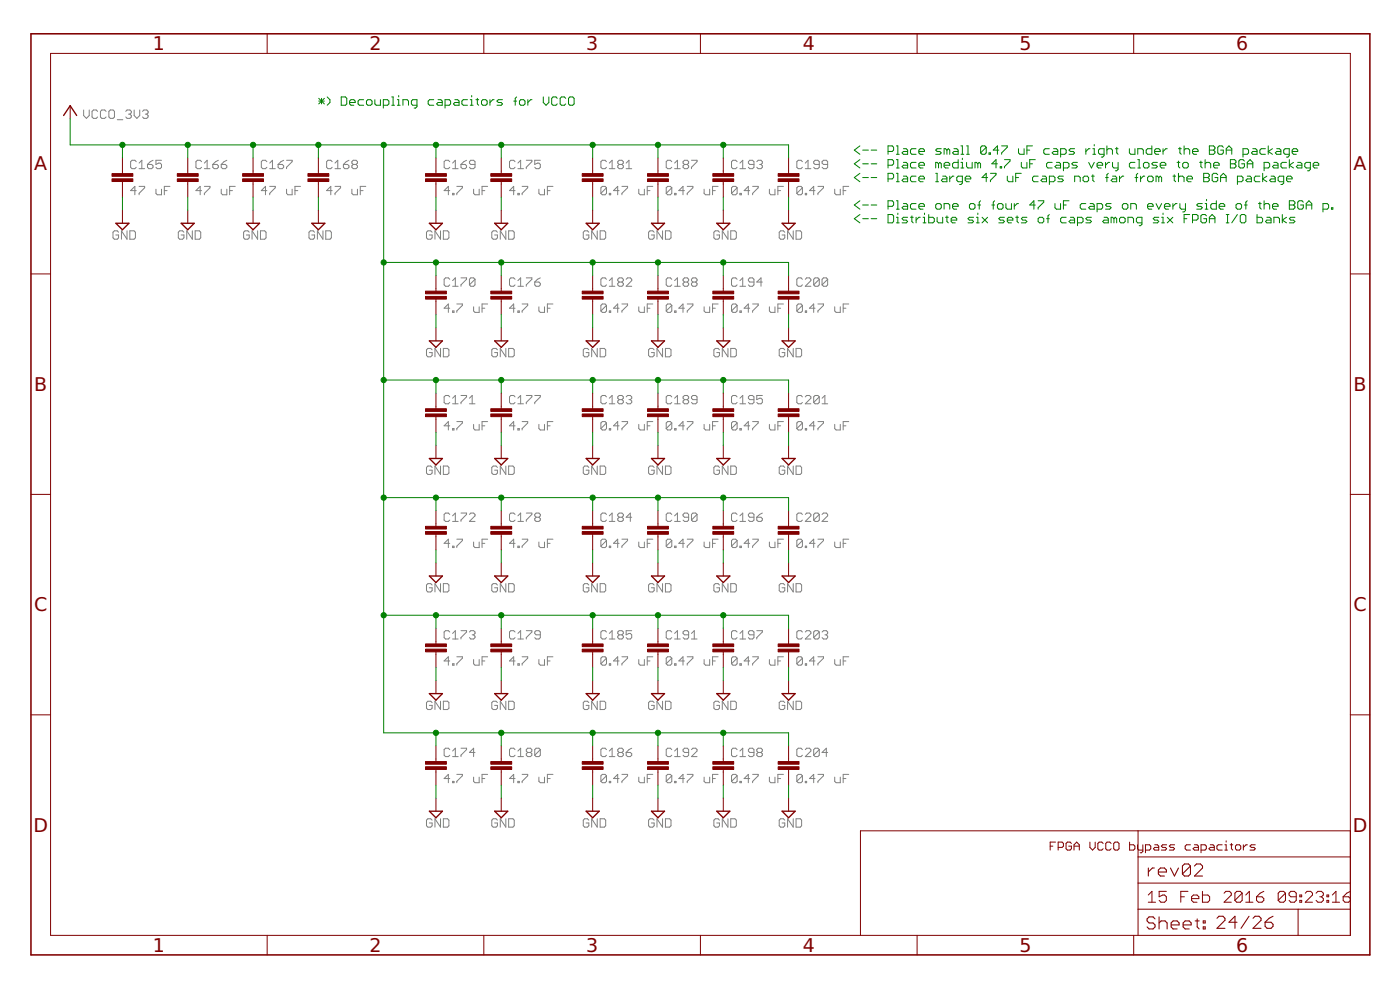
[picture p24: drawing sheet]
<svg xmlns="http://www.w3.org/2000/svg" width="420mm" height="297mm" viewBox="0 0 420 297" stroke-linecap="round" stroke-linejoin="round" font-family="sans-serif">
<defs><g id="words">
<g font-size="5.7" fill="#800000">
<text x="45.9" y="15.1">1</text>
<text x="110.9" y="15.1">2</text>
<text x="175.9" y="15.1">3</text>
<text x="240.9" y="15.1">4</text>
<text x="305.9" y="15.1">5</text>
<text x="370.9" y="15.1">6</text>
<text x="10.3" y="51.1">A</text>
<text x="406.2" y="51.1">A</text>
<text x="10.3" y="117.3">B</text>
<text x="406.2" y="117.3">B</text>
<text x="10.2" y="183.4">C</text>
<text x="406.2" y="183.4">C</text>
<text x="10.1" y="249.6">D</text>
<text x="406" y="249.6">D</text>
<text x="45.9" y="285.6">1</text>
<text x="110.9" y="285.6">2</text>
<text x="175.9" y="285.6">3</text>
<text x="240.9" y="285.6">4</text>
<text x="305.9" y="285.6">5</text>
<text x="370.9" y="285.6">6</text>
</g>
</g></defs>
<g fill="none" stroke="#808080" stroke-width=".3">
<path d="M25.1 33v1.7l.8 .8 .9-.8v-1.7M29.3 33.4l-.4-.4h-.9l-.4 .4v1.7l.4 .4h.9l.4-.4M31.8 33.4l-.4-.4h-.8l-.5 .4v1.7l.5 .4h.8l.4-.4M32.7 33.4l.4-.4h.8l.5 .4v1.7l-.5 .4h-.8l-.4-.4zM35.2 35.9h1.7M37.7 33.4l.4-.4h.9l.4 .4v.4l-.4 .4M38.6 34.2h.4M39 34.2l.4 .5v.4l-.4 .4h-.9l-.4-.4M40.3 33v1.7l.8 .8 .8-.8v-1.7M42.8 33.4l.4-.4h.8l.4 .4v.4l-.4 .4M43.6 34.2h.4M44 34.2l.4 .5v.4l-.4 .4h-.8l-.4-.4"/>
<path d="M40.9 57.2h-1.7l1.3-1.3v2.5M40.9 48.5l-.4-.4h-.9l-.4 .4v1.7l.4 .4h.9l.4-.4M41.7 55.9h1.7v.4l-1.7 1.7v.4M41.7 50.6h1.7M41.7 48.9l.9-.8v2.5M44.3 49.3h1.2l.4 .5v.4l-.4 .4h-.8l-.4-.4zM45.9 48.1l-.8 .4-.8 .8M46.8 56.8v1.2l.4 .4h1.3v-1.6M48.5 48.1h-1.7v1.2l1.2-.4 .5 .4v.9l-.5 .4h-.8l-.4-.4M49.3 57.2h.8M51 55.9h-1.7v2.5M60.5 57.2h-1.7l1.3-1.3v2.5"/>
<path d="M60.5 48.5l-.4-.4h-.9l-.4 .4v1.7l.4 .4h.9l.4-.4M61.3 55.9h1.7v.4l-1.7 1.7v.4M61.3 50.6h1.7M61.3 48.9l.9-.8v2.5M63.9 49.3h1.2l.4 .5v.4l-.4 .4h-.8l-.4-.4zM65.5 48.1l-.8 .4-.8 .8M66.4 56.8v1.2l.4 .4h1.3v-1.6M66.4 49.3h1.2l.5 .5v.4l-.5 .4h-.8l-.4-.4zM68.1 48.1l-.9 .4-.8 .8M68.9 57.2h.9M70.6 55.9h-1.7v2.5M80.1 57.2h-1.7l1.3-1.3v2.5"/>
<path d="M80.1 48.5l-.4-.4h-.9l-.4 .4v1.7l.4 .4h.9l.4-.4M80.9 55.9h1.7v.4l-1.7 1.7v.4M80.9 50.6h1.7M80.9 48.9l.9-.8v2.5M83.5 49.3h1.2l.4 .5v.4l-.4 .4h-.8l-.4-.4zM85.1 48.1l-.8 .4-.8 .8M86 56.8v1.2l.4 .4h1.3v-1.6M86 48.1h1.7v.4l-1.7 1.7v.4M88.5 57.2h.9M90.2 55.9h-1.7v2.5M99.7 57.2h-1.7l1.3-1.3v2.5M99.7 48.5l-.4-.4h-.9l-.4 .4v1.7l.4 .4h.9l.4-.4"/>
<path d="M100.5 55.9h1.7v.4l-1.7 1.7v.4M100.5 50.6h1.7M100.5 48.9l.9-.8v2.5M103.1 49.3h1.2l.4 .5v.4l-.4 .4h-.8l-.4-.4zM104.7 48.1l-.8 .4-.8 .8M105.6 56.8v1.2l.4 .4h1.3v-1.6M106 49.3l-.4-.4v-.4l.4-.4h.8l.5 .4v.4l-.5 .4M106 49.3l-.4 .5v.4l.4 .4h.8l.5-.4v-.4l-.5-.5M106 49.3h.8M108.1 57.2h.9M109.8 55.9h-1.7v2.5M135 57.2h-1.7l1.3-1.3v2.5"/>
<path d="M135 48.5l-.4-.4h-.9l-.4 .4v1.7l.4 .4h.9l.4-.4M135.8 58h.4v.4h-.4zM135.8 50.6h1.7M135.8 48.9l.9-.8v2.5M137.1 55.9h1.7v.4l-1.7 1.7v.4M138.3 49.3h1.3l.4 .5v.4l-.4 .4h-.8l-.5-.4zM140 48.1l-.8 .4-.9 .8M142.1 56.8v1.2l.5 .4h1.2v-1.6M142.6 49.3h-1.3l-.4-.4v-.4l.4-.4h.8l.5 .4v1.7l-.5 .4h-.8l-.4-.4M144.7 57.2h.8M146.3 55.9h-1.6v2.5M154.6 57.2h-1.7l1.3-1.3v2.5"/>
<path d="M154.6 48.5l-.4-.4h-.9l-.4 .4v1.7l.4 .4h.9l.4-.4M155.4 58h.5v.4h-.5zM155.4 50.6h1.7M155.4 48.9l.9-.8v2.5M156.7 55.9h1.7v.4l-1.7 1.7v.4M157.9 48.1h1.7v.4l-1.7 1.7v.4M161.7 56.8v1.2l.5 .4h1.2v-1.6M162.2 48.1h-1.7v1.2l.8-.4h.4l.5 .4v.9l-.5 .4h-.8l-.4-.4M164.3 57.2h.8M165.9 55.9h-1.6v2.5M182 48.5l-.4-.4h-.8l-.5 .4v1.7l.5 .4h.8l.4-.4M182 56.3l-.4-.4h-.8l-.5 .4v1.7"/>
<path d="M182 56.3v1.7l-.4 .4h-.8l-.5-.4M182 56.3l-1.7 1.7M182.9 58h.4v.4h-.4zM182.9 50.6h1.6M182.9 48.9l.8-.8v2.5M185.8 57.2h-1.7l1.3-1.3v2.5M185.8 49.3l-.4-.4v-.4l.4-.4h.8l.5 .4v.4l-.5 .4M185.8 49.3l-.4 .5v.4l.4 .4h.8l.5-.4v-.4l-.5-.5M185.8 49.3h.8M186.6 55.9h1.7v.4l-1.7 1.7v.4M187.9 50.6h1.7M187.9 48.9l.9-.8v2.5"/>
<path d="M191.7 56.8v1.2l.4 .4h1.3v-1.6M194.2 57.2h.9M195.9 55.9h-1.7v2.5M201.6 56.3l-.4-.4h-.8l-.5 .4v1.7M201.6 56.3v1.7l-.4 .4h-.8l-.5-.4M201.6 48.5l-.4-.4h-.8l-.5 .4v1.7l.5 .4h.8l.4-.4M201.6 56.3l-1.7 1.7M202.5 58h.4v.4h-.4zM202.5 50.6h1.7M202.5 48.9l.8-.8v2.5M205.4 57.2h-1.7l1.3-1.3v2.5M205.4 49.3l-.4-.4v-.4l.4-.4h.8l.5 .4v.4l-.5 .4"/>
<path d="M205.4 49.3l-.4 .5v.4l.4 .4h.8l.5-.4v-.4l-.5-.5M205.4 49.3h.8M206.2 55.9h1.7v.4l-1.7 1.7v.4M207.5 48.1h1.7v.4l-1.7 1.7v.4M211.3 56.8v1.2l.4 .4h1.3v-1.6M213.8 57.2h.9M215.5 55.9h-1.7v2.5M221.2 56.3l-.4-.4h-.8l-.5 .4v1.7M221.2 56.3v1.7l-.4 .4h-.8l-.5-.4M221.2 48.5l-.4-.4h-.8l-.5 .4v1.7l.5 .4h.8l.4-.4M221.2 56.3l-1.7 1.7M222.1 58h.4v.4h-.4z"/>
<path d="M222.1 50.6h1.7M222.1 48.9l.8-.8v2.5M225 57.2h-1.7l1.3-1.3v2.5M225.9 55.9h1.6v.4l-1.6 1.7v.4M226.3 49.3h-1.3l-.4-.4v-.4l.4-.4h.8l.5 .4v1.7l-.5 .4h-.8l-.4-.4M227.1 48.5l.4-.4h.9l.4 .4v.4l-.4 .4M228 49.3h.4M228.4 49.3l.4 .5v.4l-.4 .4h-.9l-.4-.4M230.9 56.8v1.2l.4 .4h1.3v-1.6M233.4 57.2h.9M235.1 55.9h-1.7v2.5M240.8 56.3l-.4-.4h-.8l-.5 .4v1.7"/>
<path d="M240.8 56.3v1.7l-.4 .4h-.8l-.5-.4M240.8 48.5l-.4-.4h-.8l-.5 .4v1.7l.5 .4h.8l.4-.4M240.8 56.3l-1.7 1.7M241.7 58h.4v.4h-.4zM241.7 50.6h1.7M241.7 48.9l.8-.8v2.5M244.6 57.2h-1.7l1.3-1.3v2.5M245.5 55.9h1.6v.4l-1.6 1.7v.4M245.9 49.3h-1.3l-.4-.4v-.4l.4-.4h.8l.5 .4v1.7l-.5 .4h-.8l-.4-.4M248.4 49.3h-1.3l-.4-.4v-.4l.4-.4h.9l.4 .4v1.7l-.4 .4h-.9l-.4-.4M250.5 56.8v1.2l.4 .4h1.3v-1.6M253 57.2h.9"/>
<path d="M254.7 55.9h-1.7v2.5M35.6 69.7l-.4-.4h-.9l-.4 .4v1.7l.4 .4h.9l.4-.4v-.9h-.8M38.1 69.3v2.5l-1.7-2.5v2.5M39 69.3h1.2l.4 .4v1.7l-.4 .4h-1.2zM55.2 69.7l-.4-.4h-.9l-.4 .4v1.7l.4 .4h.9l.4-.4v-.9h-.8M57.7 69.3v2.5l-1.7-2.5v2.5M58.6 69.3h1.2l.4 .4v1.7l-.4 .4h-1.2zM74.8 69.7l-.4-.4h-.9l-.4 .4v1.7l.4 .4h.9l.4-.4v-.9h-.8M77.3 69.3v2.5l-1.7-2.5v2.5M78.2 69.3h1.2l.4 .4v1.7l-.4 .4h-1.2zM94.4 69.7l-.4-.4h-.9l-.4 .4v1.7l.4 .4h.9l.4-.4v-.9h-.8M96.9 69.3v2.5l-1.7-2.5v2.5"/>
<path d="M97.8 69.3h1.2l.4 .4v1.7l-.4 .4h-1.2zM129.7 69.7l-.4-.4h-.9l-.4 .4v1.7l.4 .4h.9l.4-.4v-.9h-.9M132.2 69.3v2.5l-1.7-2.5v2.5M133.1 69.3h1.2l.4 .4v1.7l-.4 .4h-1.2zM149.3 69.7l-.4-.4h-.9l-.4 .4v1.7l.4 .4h.9l.4-.4v-.9h-.9M151.8 69.3v2.5l-1.7-2.5v2.5M152.7 69.3h1.2l.4 .4v1.7l-.4 .4h-1.2zM176.7 69.7l-.4-.4h-.8l-.5 .4v1.7l.5 .4h.8l.4-.4v-.9h-.8M179.2 69.3v2.5l-1.6-2.5v2.5M180.1 69.3h1.3l.4 .4v1.7l-.4 .4h-1.3zM196.3 69.7l-.4-.4h-.8l-.5 .4v1.7l.5 .4h.8l.4-.4v-.9h-.8M198.8 69.3v2.5l-1.6-2.5v2.5"/>
<path d="M199.7 69.3h1.3l.4 .4v1.7l-.4 .4h-1.3zM215.9 69.7l-.4-.4h-.8l-.5 .4v1.7l.5 .4h.8l.4-.4v-.9h-.8M218.5 69.3v2.5l-1.7-2.5v2.5M219.3 69.3h1.3l.4 .4v1.7l-.4 .4h-1.3zM235.5 69.7l-.4-.4h-.8l-.5 .4v1.7l.5 .4h.8l.4-.4v-.9h-.8M238.1 69.3v2.5l-1.7-2.5v2.5M238.9 69.3h1.3l.4 .4v1.7l-.4 .4h-1.3zM135 92.5h-1.7l1.3-1.3v2.5M135 83.8l-.4-.4h-.9l-.4 .4v1.7l.4 .4h.9l.4-.4M135.8 93.3h.4v.4h-.4zM135.8 85.9h1.7M135.8 84.2l.9-.8v2.5"/>
<path d="M137.1 91.2h1.7v.4l-1.7 1.7v.4M138.3 83.4h1.7v.4l-1.7 1.7v.4M142.1 92.1v1.2l.5 .4h1.2v-1.6M142.6 83.8l-.5-.4h-.8l-.4 .4v1.7M142.6 83.8v1.7l-.5 .4h-.8l-.4-.4M142.6 83.8l-1.7 1.7M144.7 92.5h.8M146.3 91.2h-1.6v2.5M154.6 83.8l-.4-.4h-.9l-.4 .4v1.7l.4 .4h.9l.4-.4M154.6 92.5h-1.7l1.3-1.3v2.5M155.4 93.3h.5v.4h-.5zM155.4 85.9h1.7"/>
<path d="M155.4 84.2l.9-.8v2.5M156.7 91.2h1.7v.4l-1.7 1.7v.4M157.9 83.4h1.7v.4l-1.7 1.7v.4M160.5 84.6h1.2l.5 .4v.5l-.5 .4h-.8l-.4-.4zM161.7 92.1v1.2l.5 .4h1.2v-1.6M162.2 83.4l-.9 .4-.8 .8M164.3 92.5h.8M165.9 91.2h-1.6v2.5M182 83.8l-.4-.4h-.8l-.5 .4v1.7l.5 .4h.8l.4-.4M182 91.6l-.4-.4h-.8l-.5 .4v1.7M182 91.6v1.7l-.4 .4h-.8l-.5-.4M182 91.6l-1.7 1.7"/>
<path d="M182.9 93.3h.4v.4h-.4zM182.9 84.2l.8-.8v2.5M182.9 85.9h1.6M185.8 92.5h-1.7l1.3-1.3v2.5M185.8 84.6l-.4-.4v-.4l.4-.4h.8l.5 .4v.4l-.5 .4M185.8 84.6l-.4 .4v.5l.4 .4h.8l.5-.4v-.5l-.5-.4M185.8 84.6h.8M186.6 91.2h1.7v.4l-1.7 1.7v.4M187.9 83.8l.4-.4h.9l.4 .4v.4l-1.7 1.7h1.7M191.7 92.1v1.2l.4 .4h1.3v-1.6M194.2 92.5h.9M195.9 91.2h-1.7v2.5"/>
<path d="M201.6 83.8l-.4-.4h-.8l-.5 .4v1.7l.5 .4h.8l.4-.4M201.6 91.6l-.4-.4h-.8l-.5 .4v1.7M201.6 91.6v1.7l-.4 .4h-.8l-.5-.4M201.6 91.6l-1.7 1.7M202.5 93.3h.4v.4h-.4zM202.5 84.2l.8-.8v2.5M202.5 85.9h1.7M205.4 92.5h-1.7l1.3-1.3v2.5M205.4 84.6l-.4-.4v-.4l.4-.4h.8l.5 .4v.4l-.5 .4M205.4 84.6l-.4 .4v.5l.4 .4h.8l.5-.4v-.5l-.5-.4M205.4 84.6h.8M206.2 91.2h1.7v.4l-1.7 1.7v.4"/>
<path d="M207.9 84.6l-.4-.4v-.4l.4-.4h.9l.4 .4v.4l-.4 .4M207.9 84.6l-.4 .4v.5l.4 .4h.9l.4-.4v-.5l-.4-.4M207.9 84.6h.9M211.3 92.1v1.2l.4 .4h1.3v-1.6M213.8 92.5h.9M215.5 91.2h-1.7v2.5M221.2 83.8l-.4-.4h-.8l-.5 .4v1.7l.5 .4h.8l.4-.4M221.2 91.6l-.4-.4h-.8l-.5 .4v1.7M221.2 91.6v1.7l-.4 .4h-.8l-.5-.4M221.2 91.6l-1.7 1.7M222.1 93.3h.4v.4h-.4zM222.1 84.2l.8-.8v2.5"/>
<path d="M222.1 85.9h1.7M225 92.5h-1.7l1.3-1.3v2.5M225.9 91.2h1.6v.4l-1.6 1.7v.4M226.3 84.6h-1.3l-.4-.4v-.4l.4-.4h.8l.5 .4v1.7l-.5 .4h-.8l-.4-.4M228.8 84.6h-1.7l1.3-1.2v2.5M230.9 92.1v1.2l.4 .4h1.3v-1.6M233.4 92.5h.9M235.1 91.2h-1.7v2.5M240.8 83.8l-.4-.4h-.8l-.5 .4v1.7l.5 .4h.8l.4-.4M240.8 91.6l-.4-.4h-.8l-.5 .4v1.7M240.8 91.6v1.7l-.4 .4h-.8l-.5-.4M240.8 91.6l-1.7 1.7"/>
<path d="M241.7 93.3h.4v.4h-.4zM241.7 83.8l.4-.4h.8l.5 .4v.4l-1.7 1.7h1.7M244.6 92.5h-1.7l1.3-1.3v2.5M245.5 91.2h1.6v.4l-1.6 1.7v.4M245.9 83.8l-.5-.4h-.8l-.4 .4v1.7M245.9 83.8v1.7l-.5 .4h-.8l-.4-.4M245.9 83.8l-1.7 1.7M248.4 83.8v1.7l-.4 .4h-.9l-.4-.4M248.4 83.8l-.4-.4h-.9l-.4 .4v1.7M248.4 83.8l-1.7 1.7M250.5 92.1v1.2l.4 .4h1.3v-1.6M253 92.5h.9"/>
<path d="M254.7 91.2h-1.7v2.5M129.7 105l-.4-.5h-.9l-.4 .5v1.6l.4 .5h.9l.4-.5v-.8h-.9M132.2 104.5v2.6l-1.7-2.6v2.6M133.1 104.5h1.2l.4 .5v1.6l-.4 .5h-1.2zM135 119.1l-.4-.4h-.9l-.4 .4v1.7l.4 .4h.9l.4-.4M135.8 119.5l.9-.8v2.5M138.3 118.7h1.7v.4l-1.7 1.7v.4M140.9 119.5l.8-.8v2.5M149.3 105l-.4-.5h-.9l-.4 .5v1.6l.4 .5h.9l.4-.5v-.8h-.9M151.8 104.5v2.6l-1.7-2.6v2.6M152.7 104.5h1.2l.4 .5v1.6l-.4 .5h-1.2zM154.6 119.1l-.4-.4h-.9l-.4 .4v1.7l.4 .4h.9l.4-.4"/>
<path d="M155.4 119.5l.9-.8v2.5M157.9 118.7h1.7v.4l-1.7 1.7v.4M160.5 118.7h1.7v.4l-1.7 1.7v.4M176.7 105l-.4-.5h-.8l-.5 .5v1.6l.5 .5h.8l.4-.5v-.8h-.8M179.2 104.5v2.6l-1.6-2.6v2.6M180.1 104.5h1.3l.4 .5v1.6l-.4 .5h-1.3zM182 119.1l-.4-.4h-.8l-.5 .4v1.7l.5 .4h.8l.4-.4M182.9 119.5l.8-.8v2.5M185.8 119.9l-.4-.4v-.4l.4-.4h.8l.5 .4v.4l-.5 .4M185.8 119.9l-.4 .4v.5l.4 .4h.8l.5-.4v-.5l-.5-.4M185.8 119.9h.8M187.9 119.1l.4-.4h.9l.4 .4v.4l-.4 .4"/>
<path d="M188.8 119.9h.4M189.2 119.9l.4 .4v.5l-.4 .4h-.9l-.4-.4M196.3 105l-.4-.5h-.8l-.5 .5v1.6l.5 .5h.8l.4-.5v-.8h-.8M198.8 104.5v2.6l-1.6-2.6v2.6M199.7 104.5h1.3l.4 .5v1.6l-.4 .5h-1.3zM201.6 119.1l-.4-.4h-.8l-.5 .4v1.7l.5 .4h.8l.4-.4M202.5 119.5l.8-.8v2.5M205.4 119.9l-.4-.4v-.4l.4-.4h.8l.5 .4v.4l-.5 .4M205.4 119.9l-.4 .4v.5l.4 .4h.8l.5-.4v-.5l-.5-.4M205.4 119.9h.8M209.2 119.9h-1.3l-.4-.4v-.4l.4-.4h.9l.4 .4v1.7l-.4 .4h-.9l-.4-.4M215.9 105l-.4-.5h-.8l-.5 .5v1.6l.5 .5h.8l.4-.5v-.8h-.8"/>
<path d="M218.5 104.5v2.6l-1.7-2.6v2.6M219.3 104.5h1.3l.4 .5v1.6l-.4 .5h-1.3zM221.2 119.1l-.4-.4h-.8l-.5 .4v1.7l.5 .4h.8l.4-.4M222.1 119.5l.8-.8v2.5M226.3 119.9h-1.3l-.4-.4v-.4l.4-.4h.8l.5 .4v1.7l-.5 .4h-.8l-.4-.4M228.8 118.7h-1.7v1.2l.9-.4h.4l.4 .4v.9l-.4 .4h-.9l-.4-.4M235.5 105l-.4-.5h-.8l-.5 .5v1.6l.5 .5h.8l.4-.5v-.8h-.8M238.1 104.5v2.6l-1.7-2.6v2.6M238.9 104.5h1.3l.4 .5v1.6l-.4 .5h-1.3zM240.8 119.1l-.4-.4h-.8l-.5 .4v1.7l.5 .4h.8l.4-.4M241.7 119.1l.4-.4h.8l.5 .4v.4l-1.7 1.7h1.7M245.9 119.1l-.5-.4h-.8l-.4 .4v1.7"/>
<path d="M245.9 119.1v1.7l-.5 .4h-.8l-.4-.4M245.9 119.1l-1.7 1.7M246.7 119.5l.9-.8v2.5M132.2 139.8v2.5l-1.7-2.5v2.5M133.1 139.8h1.2l.4 .5v1.6l-.4 .4h-1.2zM135 127.8h-1.7l1.3-1.3v2.5M135.8 128.6h.4v.4h-.4zM135.8 121.2h1.7M137.1 126.5h1.7v.4l-1.7 1.7v.4M140.9 121.2h1.7M142.1 127.3v1.3l.5 .4h1.2v-1.7M144.7 127.8h.8"/>
<path d="M146.3 126.5h-1.6v2.5M151.8 139.8v2.5l-1.7-2.5v2.5M152.7 139.8h1.2l.4 .5v1.6l-.4 .4h-1.2zM154.6 127.8h-1.7l1.3-1.3v2.5M155.4 128.6h.5v.4h-.5zM155.4 121.2h1.7M156.7 126.5h1.7v.4l-1.7 1.7v.4M161.7 127.3v1.3l.5 .4h1.2v-1.7M164.3 127.8h.8M165.9 126.5h-1.6v2.5M179.2 139.8v2.5l-1.6-2.5v2.5M180.1 139.8h1.3l.4 .5v1.6l-.4 .4h-1.3z"/>
<path d="M182 126.9l-.4-.4h-.8l-.5 .4v1.7M182 126.9v1.7l-.4 .4h-.8l-.5-.4M182 126.9l-1.7 1.7M182.9 128.6h.4v.4h-.4zM182.9 121.2h1.6M185.8 127.8h-1.7l1.3-1.3v2.5M186.6 126.5h1.7v.4l-1.7 1.7v.4M191.7 127.3v1.3l.4 .4h1.3v-1.7M194.2 127.8h.9M195.9 126.5h-1.7v2.5M198.8 139.8v2.5l-1.6-2.5v2.5M199.7 139.8h1.3l.4 .5v1.6l-.4 .4h-1.3z"/>
<path d="M201.6 126.9l-.4-.4h-.8l-.5 .4v1.7M201.6 126.9v1.7l-.4 .4h-.8l-.5-.4M201.6 126.9l-1.7 1.7M202.5 128.6h.4v.4h-.4zM202.5 121.2h1.7M205.4 127.8h-1.7l1.3-1.3v2.5M206.2 126.5h1.7v.4l-1.7 1.7v.4M211.3 127.3v1.3l.4 .4h1.3v-1.7M213.8 127.8h.9M215.5 126.5h-1.7v2.5M218.5 139.8v2.5l-1.7-2.5v2.5M219.3 139.8h1.3l.4 .5v1.6l-.4 .4h-1.3z"/>
<path d="M221.2 126.9l-.4-.4h-.8l-.5 .4v1.7M221.2 126.9v1.7l-.4 .4h-.8l-.5-.4M221.2 126.9l-1.7 1.7M222.1 128.6h.4v.4h-.4zM222.1 121.2h1.7M225 127.8h-1.7l1.3-1.3v2.5M225.9 126.5h1.6v.4l-1.6 1.7v.4M230.9 127.3v1.3l.4 .4h1.3v-1.7M233.4 127.8h.9M235.1 126.5h-1.7v2.5M238.1 139.8v2.5l-1.7-2.5v2.5M238.9 139.8h1.3l.4 .5v1.6l-.4 .4h-1.3z"/>
<path d="M240.8 126.9l-.4-.4h-.8l-.5 .4v1.7M240.8 126.9v1.7l-.4 .4h-.8l-.5-.4M240.8 126.9l-1.7 1.7M241.7 128.6h.4v.4h-.4zM244.6 127.8h-1.7l1.3-1.3v2.5M245.5 126.5h1.6v.4l-1.6 1.7v.4M246.7 121.2h1.7M250.5 127.3v1.3l.4 .4h1.3v-1.7M253 127.8h.9M254.7 126.5h-1.7v2.5M129.7 140.3l-.4-.5h-.9l-.4 .5v1.6l.4 .4h.9l.4-.4v-.8h-.9M135 154.3l-.4-.4h-.9l-.4 .4v1.7l.4 .4h.9l.4-.4"/>
<path d="M135.8 156.4h1.7M135.8 154.8l.9-.9v2.5M138.3 153.9h1.7v.4l-1.7 1.7v.4M140.9 154.3l.4-.4h.8l.5 .4v.5l-1.7 1.6h1.7M149.3 140.3l-.4-.5h-.9l-.4 .5v1.6l.4 .4h.9l.4-.4v-.8h-.9M154.6 154.3l-.4-.4h-.9l-.4 .4v1.7l.4 .4h.9l.4-.4M155.4 156.4h1.7M155.4 154.8l.9-.9v2.5M157.9 153.9h1.7v.4l-1.7 1.7v.4M160.9 155.2l-.4-.4v-.5l.4-.4h.8l.5 .4v.5l-.5 .4M160.9 155.2l-.4 .4v.4l.4 .4h.8l.5-.4v-.4l-.5-.4M160.9 155.2h.8"/>
<path d="M176.7 140.3l-.4-.5h-.8l-.5 .5v1.6l.5 .4h.8l.4-.4v-.8h-.8M182 154.3l-.4-.4h-.8l-.5 .4v1.7l.5 .4h.8l.4-.4M182.9 154.8l.8-.9v2.5M182.9 156.4h1.6M185.8 155.2l-.4-.4v-.5l.4-.4h.8l.5 .4v.5l-.5 .4M185.8 155.2l-.4 .4v.4l.4 .4h.8l.5-.4v-.4l-.5-.4M185.8 155.2h.8M189.6 155.2h-1.7l1.3-1.3v2.5M196.3 140.3l-.4-.5h-.8l-.5 .5v1.6l.5 .4h.8l.4-.4v-.8h-.8M201.6 154.3l-.4-.4h-.8l-.5 .4v1.7l.5 .4h.8l.4-.4M202.5 154.8l.8-.9v2.5M202.5 156.4h1.7"/>
<path d="M206.7 155.2h-1.3l-.4-.4v-.5l.4-.4h.8l.5 .4v1.7l-.5 .4h-.8l-.4-.4M209.2 154.3v1.7l-.4 .4h-.9l-.4-.4M209.2 154.3l-.4-.4h-.9l-.4 .4v1.7M209.2 154.3l-1.7 1.7M215.9 140.3l-.4-.5h-.8l-.5 .5v1.6l.5 .4h.8l.4-.4v-.8h-.8M221.2 154.3l-.4-.4h-.8l-.5 .4v1.7l.5 .4h.8l.4-.4M222.1 154.8l.8-.9v2.5M222.1 156.4h1.7M226.3 155.2h-1.3l-.4-.4v-.5l.4-.4h.8l.5 .4v1.7l-.5 .4h-.8l-.4-.4M227.1 155.2h1.3l.4 .4v.4l-.4 .4h-.9l-.4-.4zM228.8 153.9l-.8 .4-.9 .9M235.5 140.3l-.4-.5h-.8l-.5 .5v1.6l.5 .4h.8l.4-.4v-.8h-.8"/>
<path d="M240.8 154.3l-.4-.4h-.8l-.5 .4v1.7l.5 .4h.8l.4-.4M241.7 154.3l.4-.4h.8l.5 .4v.5l-1.7 1.6h1.7M245.9 154.3l-.5-.4h-.8l-.4 .4v1.7M245.9 154.3v1.7l-.5 .4h-.8l-.4-.4M245.9 154.3l-1.7 1.7M246.7 154.3l.4-.4h.9l.4 .4v.5l-1.7 1.6h1.7M129.7 175.5l-.4-.4h-.9l-.4 .4v1.7l.4 .4h.9l.4-.4v-.8h-.9M132.2 175.1v2.5l-1.7-2.5v2.5M133.1 175.1h1.2l.4 .4v1.7l-.4 .4h-1.2zM135 163h-1.7l1.3-1.2v2.5M135.8 163.9h.4v.4h-.4zM137.1 161.8h1.7v.4l-1.7 1.7v.4"/>
<path d="M142.1 162.6v1.3l.5 .4h1.2v-1.7M144.7 163h.8M146.3 161.8h-1.6v2.5M149.3 175.5l-.4-.4h-.9l-.4 .4v1.7l.4 .4h.9l.4-.4v-.8h-.9M151.8 175.1v2.5l-1.7-2.5v2.5M152.7 175.1h1.2l.4 .4v1.7l-.4 .4h-1.2zM154.6 163h-1.7l1.3-1.2v2.5M155.4 163.9h.5v.4h-.5zM156.7 161.8h1.7v.4l-1.7 1.7v.4M161.7 162.6v1.3l.5 .4h1.2v-1.7M164.3 163h.8M165.9 161.8h-1.6v2.5"/>
<path d="M176.7 175.5l-.4-.4h-.8l-.5 .4v1.7l.5 .4h.8l.4-.4v-.8h-.8M179.2 175.1v2.5l-1.6-2.5v2.5M180.1 175.1h1.3l.4 .4v1.7l-.4 .4h-1.3zM182 162.2l-.4-.4h-.8l-.5 .4v1.7M182 162.2v1.7l-.4 .4h-.8l-.5-.4M182 162.2l-1.7 1.7M182.9 163.9h.4v.4h-.4zM185.8 163h-1.7l1.3-1.2v2.5M186.6 161.8h1.7v.4l-1.7 1.7v.4M191.7 162.6v1.3l.4 .4h1.3v-1.7M194.2 163h.9M195.9 161.8h-1.7v2.5"/>
<path d="M196.3 175.5l-.4-.4h-.8l-.5 .4v1.7l.5 .4h.8l.4-.4v-.8h-.8M198.8 175.1v2.5l-1.6-2.5v2.5M199.7 175.1h1.3l.4 .4v1.7l-.4 .4h-1.3zM201.6 162.2l-.4-.4h-.8l-.5 .4v1.7M201.6 162.2v1.7l-.4 .4h-.8l-.5-.4M201.6 162.2l-1.7 1.7M202.5 163.9h.4v.4h-.4zM205.4 163h-1.7l1.3-1.2v2.5M206.2 161.8h1.7v.4l-1.7 1.7v.4M211.3 162.6v1.3l.4 .4h1.3v-1.7M213.8 163h.9M215.5 161.8h-1.7v2.5"/>
<path d="M215.9 175.5l-.4-.4h-.8l-.5 .4v1.7l.5 .4h.8l.4-.4v-.8h-.8M218.5 175.1v2.5l-1.7-2.5v2.5M219.3 175.1h1.3l.4 .4v1.7l-.4 .4h-1.3zM221.2 162.2l-.4-.4h-.8l-.5 .4v1.7M221.2 162.2v1.7l-.4 .4h-.8l-.5-.4M221.2 162.2l-1.7 1.7M222.1 163.9h.4v.4h-.4zM225 163h-1.7l1.3-1.2v2.5M225.9 161.8h1.6v.4l-1.6 1.7v.4M230.9 162.6v1.3l.4 .4h1.3v-1.7M233.4 163h.9M235.1 161.8h-1.7v2.5"/>
<path d="M235.5 175.5l-.4-.4h-.8l-.5 .4v1.7l.5 .4h.8l.4-.4v-.8h-.8M238.1 175.1v2.5l-1.7-2.5v2.5M238.9 175.1h1.3l.4 .4v1.7l-.4 .4h-1.3zM240.8 162.2l-.4-.4h-.8l-.5 .4v1.7M240.8 162.2v1.7l-.4 .4h-.8l-.5-.4M240.8 162.2l-1.7 1.7M241.7 163.9h.4v.4h-.4zM244.6 163h-1.7l1.3-1.2v2.5M245.5 161.8h1.6v.4l-1.6 1.7v.4M250.5 162.6v1.3l.4 .4h1.3v-1.7M253 163h.9M254.7 161.8h-1.7v2.5"/>
<path d="M135 198.3h-1.7l1.3-1.2v2.5M135 189.6l-.4-.4h-.9l-.4 .4v1.7l.4 .4h.9l.4-.4M135.8 199.2h.4v.4h-.4zM135.8 191.7h1.7M135.8 190.1l.9-.9v2.5M137.1 197.1h1.7v.4l-1.7 1.7v.4M138.3 189.2h1.7v.4l-1.7 1.7v.4M140.9 189.6l.4-.4h.8l.5 .4v.5l-.5 .4M141.7 190.5h.4M142.1 197.9v1.3l.5 .4h1.2v-1.7M142.1 190.5l.5 .4v.4l-.5 .4h-.8l-.4-.4M144.7 198.3h.8"/>
<path d="M146.3 197.1h-1.6v2.5M154.6 189.6l-.4-.4h-.9l-.4 .4v1.7l.4 .4h.9l.4-.4M154.6 198.3h-1.7l1.3-1.2v2.5M155.4 199.2h.5v.4h-.5zM155.4 191.7h1.7M155.4 190.1l.9-.9v2.5M156.7 197.1h1.7v.4l-1.7 1.7v.4M157.9 189.2h1.7v.4l-1.7 1.7v.4M161.7 197.9v1.3l.5 .4h1.2v-1.7M162.2 190.5h-1.3l-.4-.4v-.5l.4-.4h.8l.5 .4v1.7l-.5 .4h-.8l-.4-.4M164.3 198.3h.8M165.9 197.1h-1.6v2.5"/>
<path d="M182 189.6l-.4-.4h-.8l-.5 .4v1.7l.5 .4h.8l.4-.4M182 197.5l-.4-.4h-.8l-.5 .4v1.7M182 197.5v1.7l-.4 .4h-.8l-.5-.4M182 197.5l-1.7 1.7M182.9 199.2h.4v.4h-.4zM182.9 190.1l.8-.9v2.5M182.9 191.7h1.6M185.8 198.3h-1.7l1.3-1.2v2.5M185.8 190.5l-.4-.4v-.5l.4-.4h.8l.5 .4v.5l-.5 .4M185.8 190.5l-.4 .4v.4l.4 .4h.8l.5-.4v-.4l-.5-.4M185.8 190.5h.8M186.6 197.1h1.7v.4l-1.7 1.7v.4"/>
<path d="M189.6 189.2h-1.7v1.3l.9-.4h.4l.4 .4v.8l-.4 .4h-.9l-.4-.4M191.7 197.9v1.3l.4 .4h1.3v-1.7M194.2 198.3h.9M195.9 197.1h-1.7v2.5M201.6 189.6l-.4-.4h-.8l-.5 .4v1.7l.5 .4h.8l.4-.4M201.6 197.5l-.4-.4h-.8l-.5 .4v1.7M201.6 197.5v1.7l-.4 .4h-.8l-.5-.4M201.6 197.5l-1.7 1.7M202.5 199.2h.4v.4h-.4zM202.5 190.1l.8-.9v2.5M202.5 191.7h1.7M205.4 198.3h-1.7l1.3-1.2v2.5"/>
<path d="M206.2 197.1h1.7v.4l-1.7 1.7v.4M206.7 190.5h-1.3l-.4-.4v-.5l.4-.4h.8l.5 .4v1.7l-.5 .4h-.8l-.4-.4M207.5 191.7h1.7M207.5 190.1l.9-.9v2.5M211.3 197.9v1.3l.4 .4h1.3v-1.7M213.8 198.3h.9M215.5 197.1h-1.7v2.5M221.2 189.6l-.4-.4h-.8l-.5 .4v1.7l.5 .4h.8l.4-.4M221.2 197.5l-.4-.4h-.8l-.5 .4v1.7M221.2 197.5v1.7l-.4 .4h-.8l-.5-.4M221.2 197.5l-1.7 1.7M222.1 199.2h.4v.4h-.4z"/>
<path d="M222.1 190.1l.8-.9v2.5M222.1 191.7h1.7M225 198.3h-1.7l1.3-1.2v2.5M225.9 197.1h1.6v.4l-1.6 1.7v.4M226.3 190.5h-1.3l-.4-.4v-.5l.4-.4h.8l.5 .4v1.7l-.5 .4h-.8l-.4-.4M227.1 189.2h1.7v.4l-1.7 1.7v.4M230.9 197.9v1.3l.4 .4h1.3v-1.7M233.4 198.3h.9M235.1 197.1h-1.7v2.5M240.8 189.6l-.4-.4h-.8l-.5 .4v1.7l.5 .4h.8l.4-.4M240.8 197.5l-.4-.4h-.8l-.5 .4v1.7M240.8 197.5v1.7l-.4 .4h-.8l-.5-.4"/>
<path d="M240.8 197.5l-1.7 1.7M241.7 189.6l.4-.4h.8l.5 .4v.5l-1.7 1.6h1.7M241.7 199.2h.4v.4h-.4zM244.6 198.3h-1.7l1.3-1.2v2.5M245.5 197.1h1.6v.4l-1.6 1.7v.4M245.9 189.6l-.5-.4h-.8l-.4 .4v1.7M245.9 189.6v1.7l-.5 .4h-.8l-.4-.4M245.9 189.6l-1.7 1.7M246.7 189.6l.4-.4h.9l.4 .4v.5l-.4 .4M247.6 190.5h.4M248 190.5l.4 .4v.4l-.4 .4h-.9l-.4-.4M250.5 197.9v1.3l.4 .4h1.3v-1.7"/>
<path d="M253 198.3h.9M254.7 197.1h-1.7v2.5M129.7 210.8l-.4-.4h-.9l-.4 .4v1.7l.4 .4h.9l.4-.4v-.9h-.9M132.2 210.4v2.5l-1.7-2.5v2.5M133.1 210.4h1.2l.4 .4v1.7l-.4 .4h-1.2zM149.3 210.8l-.4-.4h-.9l-.4 .4v1.7l.4 .4h.9l.4-.4v-.9h-.9M151.8 210.4v2.5l-1.7-2.5v2.5M152.7 210.4h1.2l.4 .4v1.7l-.4 .4h-1.2zM176.7 210.8l-.4-.4h-.8l-.5 .4v1.7l.5 .4h.8l.4-.4v-.9h-.8M179.2 210.4v2.5l-1.6-2.5v2.5M180.1 210.4h1.3l.4 .4v1.7l-.4 .4h-1.3zM196.3 210.8l-.4-.4h-.8l-.5 .4v1.7l.5 .4h.8l.4-.4v-.9h-.8"/>
<path d="M198.8 210.4v2.5l-1.6-2.5v2.5M199.7 210.4h1.3l.4 .4v1.7l-.4 .4h-1.3zM215.9 210.8l-.4-.4h-.8l-.5 .4v1.7l.5 .4h.8l.4-.4v-.9h-.8M218.5 210.4v2.5l-1.7-2.5v2.5M219.3 210.4h1.3l.4 .4v1.7l-.4 .4h-1.3zM235.5 210.8l-.4-.4h-.8l-.5 .4v1.7l.5 .4h.8l.4-.4v-.9h-.8M238.1 210.4v2.5l-1.7-2.5v2.5M238.9 210.4h1.3l.4 .4v1.7l-.4 .4h-1.3zM135 233.6h-1.7l1.3-1.3v2.5M135 224.9l-.4-.4h-.9l-.4 .4v1.7l.4 .4h.9l.4-.4M135.8 234.4h.4v.4h-.4zM135.8 227h1.7"/>
<path d="M135.8 225.3l.9-.8v2.5M137.1 232.3h1.7v.5l-1.7 1.6v.4M138.3 224.5h1.7v.4l-1.7 1.7v.4M142.1 233.2v1.2l.5 .4h1.2v-1.6M142.6 225.8h-1.7l1.2-1.3v2.5M144.7 233.6h.8M146.3 232.3h-1.6v2.5M154.6 224.9l-.4-.4h-.9l-.4 .4v1.7l.4 .4h.9l.4-.4M154.6 233.6h-1.7l1.3-1.3v2.5M155.4 234.4h.5v.4h-.5zM155.4 227h1.7M155.4 225.3l.9-.8v2.5"/>
<path d="M156.7 232.3h1.7v.5l-1.7 1.6v.4M158.4 225.8l-.5-.5v-.4l.5-.4h.8l.4 .4v.4l-.4 .5M158.4 225.8l-.5 .4v.4l.5 .4h.8l.4-.4v-.4l-.4-.4M158.4 225.8h.8M161.7 233.2v1.2l.5 .4h1.2v-1.6M162.2 224.9l-.5-.4h-.8l-.4 .4v1.7M162.2 224.9v1.7l-.5 .4h-.8l-.4-.4M162.2 224.9l-1.7 1.7M164.3 233.6h.8M165.9 232.3h-1.6v2.5M182 224.9l-.4-.4h-.8l-.5 .4v1.7l.5 .4h.8l.4-.4M182 232.8l-.4-.5h-.8l-.5 .5v1.6"/>
<path d="M182 232.8v1.6l-.4 .4h-.8l-.5-.4M182 232.8l-1.7 1.6M182.9 234.4h.4v.4h-.4zM182.9 225.3l.8-.8v2.5M182.9 227h1.6M185.8 233.6h-1.7l1.3-1.3v2.5M185.8 225.8l-.4-.5v-.4l.4-.4h.8l.5 .4v.4l-.5 .5M185.8 225.8l-.4 .4v.4l.4 .4h.8l.5-.4v-.4l-.5-.4M185.8 225.8h.8M186.6 232.3h1.7v.5l-1.7 1.6v.4M187.9 225.8h1.3l.4 .4v.4l-.4 .4h-.9l-.4-.4zM189.6 224.5l-.8 .4-.9 .9"/>
<path d="M191.7 233.2v1.2l.4 .4h1.3v-1.6M194.2 233.6h.9M195.9 232.3h-1.7v2.5M201.6 224.9l-.4-.4h-.8l-.5 .4v1.7l.5 .4h.8l.4-.4M201.6 232.8l-.4-.5h-.8l-.5 .5v1.6M201.6 232.8v1.6l-.4 .4h-.8l-.5-.4M201.6 232.8l-1.7 1.6M202.5 234.4h.4v.4h-.4zM202.5 225.3l.8-.8v2.5M202.5 227h1.7M205.4 233.6h-1.7l1.3-1.3v2.5M206.2 232.3h1.7v.5l-1.7 1.6v.4"/>
<path d="M206.7 225.8h-1.3l-.4-.5v-.4l.4-.4h.8l.5 .4v1.7l-.5 .4h-.8l-.4-.4M207.5 224.9l.4-.4h.9l.4 .4v.4l-1.7 1.7h1.7M211.3 233.2v1.2l.4 .4h1.3v-1.6M213.8 233.6h.9M215.5 232.3h-1.7v2.5M221.2 224.9l-.4-.4h-.8l-.5 .4v1.7l.5 .4h.8l.4-.4M221.2 232.8l-.4-.5h-.8l-.5 .5v1.6M221.2 232.8v1.6l-.4 .4h-.8l-.5-.4M221.2 232.8l-1.7 1.6M222.1 234.4h.4v.4h-.4zM222.1 225.3l.8-.8v2.5M222.1 227h1.7"/>
<path d="M225 233.6h-1.7l1.3-1.3v2.5M225.9 232.3h1.6v.5l-1.6 1.6v.4M226.3 225.8h-1.3l-.4-.5v-.4l.4-.4h.8l.5 .4v1.7l-.5 .4h-.8l-.4-.4M227.5 225.8l-.4-.5v-.4l.4-.4h.9l.4 .4v.4l-.4 .5M227.5 225.8l-.4 .4v.4l.4 .4h.9l.4-.4v-.4l-.4-.4M227.5 225.8h.9M230.9 233.2v1.2l.4 .4h1.3v-1.6M233.4 233.6h.9M235.1 232.3h-1.7v2.5M240.8 224.9l-.4-.4h-.8l-.5 .4v1.7l.5 .4h.8l.4-.4M240.8 232.8l-.4-.5h-.8l-.5 .5v1.6M240.8 232.8v1.6l-.4 .4h-.8l-.5-.4"/>
<path d="M240.8 232.8l-1.7 1.6M241.7 234.4h.4v.4h-.4zM241.7 224.9l.4-.4h.8l.5 .4v.4l-1.7 1.7h1.7M244.6 233.6h-1.7l1.3-1.3v2.5M245.5 232.3h1.6v.5l-1.6 1.6v.4M245.9 224.9l-.5-.4h-.8l-.4 .4v1.7M245.9 224.9v1.7l-.5 .4h-.8l-.4-.4M245.9 224.9l-1.7 1.7M248.4 225.8h-1.7l1.3-1.3v2.5M250.5 233.2v1.2l.4 .4h1.3v-1.6M253 233.6h.9M254.7 232.3h-1.7v2.5"/>
<path d="M129.7 246.1l-.4-.4h-.9l-.4 .4v1.7l.4 .4h.9l.4-.4v-.9h-.9M132.2 245.7v2.5l-1.7-2.5v2.5M133.1 245.7h1.2l.4 .4v1.7l-.4 .4h-1.2zM149.3 246.1l-.4-.4h-.9l-.4 .4v1.7l.4 .4h.9l.4-.4v-.9h-.9M151.8 245.7v2.5l-1.7-2.5v2.5M152.7 245.7h1.2l.4 .4v1.7l-.4 .4h-1.2zM176.7 246.1l-.4-.4h-.8l-.5 .4v1.7l.5 .4h.8l.4-.4v-.9h-.8M179.2 245.7v2.5l-1.6-2.5v2.5M180.1 245.7h1.3l.4 .4v1.7l-.4 .4h-1.3zM196.3 246.1l-.4-.4h-.8l-.5 .4v1.7l.5 .4h.8l.4-.4v-.9h-.8M198.8 245.7v2.5l-1.6-2.5v2.5M199.7 245.7h1.3l.4 .4v1.7l-.4 .4h-1.3z"/>
<path d="M215.9 246.1l-.4-.4h-.8l-.5 .4v1.7l.5 .4h.8l.4-.4v-.9h-.8M218.5 245.7v2.5l-1.7-2.5v2.5M219.3 245.7h1.3l.4 .4v1.7l-.4 .4h-1.3zM235.5 246.1l-.4-.4h-.8l-.5 .4v1.7l.5 .4h.8l.4-.4v-.9h-.8M238.1 245.7v2.5l-1.7-2.5v2.5M238.9 245.7h1.3l.4 .4v1.7l-.4 .4h-1.3z"/>
</g>
<g fill="none" stroke="#800000" stroke-width=".3">
<path d="M15.2 16h390.1v264.6h-390.1zM80.2 10.1v5.9M145.2 10.1v5.9M210.2 10.1v5.9M275.2 10.1v5.9M340.2 10.1v5.9M21.1 31.7v3.9M36.7 47.4v4.7M36.7 54.4v4.7M56.3 47.4v4.7M56.3 54.4v4.7M75.9 47.4v4.7"/>
<path d="M75.9 54.4v4.7M95.5 47.4v4.7M95.5 54.4v4.7M130.8 47.4v4.7M130.8 54.4v4.7M150.4 47.4v4.7M150.4 54.4v4.7M177.9 47.4v4.7M177.9 54.4v4.7M197.5 47.4v4.7M197.5 54.4v4.7M217.1 47.4v4.7"/>
<path d="M217.1 54.4v4.7M236.7 47.4v4.7M236.7 54.4v4.7M36.7 63.1v3.9M56.3 63.1v3.9M75.9 63.1v3.9M95.5 63.1v3.9M130.8 63.1v3.9M150.4 63.1v3.9M177.9 63.1v3.9M197.5 63.1v3.9M217.1 63.1v3.9"/>
<path d="M236.7 63.1v3.9M9.3 82.2h5.9M130.8 82.7v4.7M130.8 89.7v4.7M130.8 98.4v3.9M150.4 82.7v4.7M150.4 89.7v4.7M150.4 98.4v3.9M177.9 82.7v4.7M177.9 89.7v4.7M177.9 98.4v3.9M197.5 82.7v4.7"/>
<path d="M197.5 89.7v4.7M197.5 98.4v3.9M217.1 82.7v4.7M217.1 89.7v4.7M217.1 98.4v3.9M236.7 82.7v4.7M236.7 89.7v4.7M236.7 98.4v3.9M405.3 82.2h5.8M130.8 118v4.7M150.4 118v4.7M177.9 118v4.7"/>
<path d="M197.5 118v4.7M217.1 118v4.7M236.7 118v4.7M130.8 125v4.7M130.8 133.6v4M150.4 125v4.7M150.4 133.6v4M177.9 125v4.7M177.9 133.6v4M197.5 125v4.7M197.5 133.6v4M217.1 125v4.7"/>
<path d="M217.1 133.6v4M236.7 125v4.7M236.7 133.6v4M9.3 148.3h5.9M130.8 153.2v4.7M150.4 153.2v4.7M177.9 153.2v4.7M197.5 153.2v4.7M217.1 153.2v4.7M236.7 153.2v4.7M405.3 148.3h5.8M130.8 160.3v4.7"/>
<path d="M130.8 168.9v3.9M150.4 160.3v4.7M150.4 168.9v3.9M177.9 160.3v4.7M177.9 168.9v3.9M197.5 160.3v4.7M197.5 168.9v3.9M217.1 160.3v4.7M217.1 168.9v3.9M236.7 160.3v4.7M236.7 168.9v3.9M130.8 188.5v4.7"/>
<path d="M130.8 195.6v4.7M150.4 188.5v4.7M150.4 195.6v4.7M177.9 188.5v4.7M177.9 195.6v4.7M197.5 188.5v4.7M197.5 195.6v4.7M217.1 188.5v4.7M217.1 195.6v4.7M236.7 188.5v4.7M236.7 195.6v4.7M9.3 214.5h5.9"/>
<path d="M130.8 204.2v3.9M150.4 204.2v3.9M177.9 204.2v3.9M197.5 204.2v3.9M217.1 204.2v3.9M236.7 204.2v3.9M405.3 214.5h5.8M130.8 223.8v4.7M130.8 230.9v4.7M130.8 239.5v3.9M150.4 223.8v4.7M150.4 230.9v4.7"/>
<path d="M150.4 239.5v3.9M177.9 223.8v4.7M177.9 230.9v4.7M177.9 239.5v3.9M197.5 223.8v4.7M197.5 230.9v4.7M197.5 239.5v3.9M217.1 223.8v4.7M217.1 230.9v4.7M217.1 239.5v3.9M236.7 223.8v4.7M236.7 230.9v4.7"/>
<path d="M236.7 239.5v3.9M315.2 253.9h.8M316.8 252.7h-1.6v2.4M317.6 254.3h1.1l.5-.4v-.8l-.5-.4h-1.1v2.4M321.5 253.1l-.4-.4h-.8l-.4 .4v1.6l.4 .4h.8l.4-.4v-.8h-.8M322.3 253.9h1.6M322.3 255.1v-1.6l.8-.8 .8 .8v1.6M327.1 252.7v1.6l.8 .8 .8-.8v-1.6M331.1 253.1l-.4-.4h-.8l-.4 .4v1.6l.4 .4h.8l.4-.4M333.5 253.1l-.4-.4h-.8l-.4 .4v1.6l.4 .4h.8l.4-.4M334.6 252.7h.8l.4 .4v1.6l-.4 .4h-.8l-.4-.4v-1.6zM339 252.7v2.4h1.2l.4-.4v-.8l-.4-.4h-1.2"/>
<path d="M341.4 253.5v1.2l.4 .4h1.2M341.5 249.3v31.3M341.5 257.1h63.8M343 253.5v2l-.4 .4h-.4M343.8 255.1h1.2l.4-.4v-.8l-.4-.4h-1.2v2.4M346.5 253.5h.8l.4 .4v1.2h-1.2l-.3-.4 .3-.4h1.2M350.1 253.5h-1.2l-.4 .4 .4 .4h.8l.4 .4-.4 .4h-1.2M352.5 253.5h-1.2l-.4 .4 .4 .4h.8l.4 .4-.4 .4h-1.2M357.3 253.5h-1.2l-.4 .4v.8l.4 .4h1.2M358.5 253.5h.8l.4 .4v1.2h-1.2l-.4-.4 .4-.4h1.2M360.4 255.1h1.2l.4-.4v-.8l-.4-.4h-1.2v2.4M363.2 253.5h.8l.4 .4v1.2h-1.2l-.4-.4 .4-.4h1.2"/>
<path d="M366.8 253.5h-1.2l-.4 .4v.8l.4 .4h1.2M367.6 255.1h.8M367.6 253.5h.4v1.6M368 252.3v.4M369.2 253.5h.8M369.6 253.1v1.6l.4 .4M371.2 253.5h.8l.4 .4v.8l-.4 .4h-.8l-.4-.4v-.8zM373.1 253.5v1.6M374.4 253.5h-.4l-.9 .8M376.7 253.5h-1.2l-.4 .4 .4 .4h.8l.4 .4-.4 .4h-1.2M405.3 249.3h-147.1v31.3M341.5 272.8h63.8"/>
<path d="M341.5 265h63.8M344.6 268.5l1.1-1.1v3.3M344.6 270.7h2.2M350 267.4h-2.1v1.7l1.1-.6h.5l.5 .6v1.1l-.5 .5h-1.1l-.5-.5M354.4 269.1h1.1M356.5 267.4h-2.1v3.3M357.6 269.6h2.2v-.5l-.6-.6h-1l-.6 .6v1.1l.6 .5h1M360.9 267.4v3.3h1.6l.5-.5v-1.1l-.5-.6h-1.6M367.4 268l.5-.6h1.1l.5 .6v.5l-2.1 2.2h2.1M372.8 268v2.2l-.6 .5h-1l-.6-.5M372.8 268l-.6-.6h-1l-.6 .6v2.2M372.8 268l-2.2 2.2"/>
<path d="M373.9 270.7h2.1M373.9 268.5l1-1.1v3.3M377.1 269.1h1.6l.6 .5v.6l-.6 .5h-1l-.6-.5zM379.3 267.4l-1.1 .6-1.1 1.1M385.8 268v2.2l-.6 .5h-1l-.6-.5M385.8 268l-.6-.6h-1l-.6 .6v2.2M385.8 268l-2.2 2.2M389 269.1h-1.6l-.5-.6v-.5l.5-.6h1.1l.5 .6v2.2l-.5 .5h-1.1l-.5-.5M389.6 272.8v7.8M390.1 270.2h.6v.5h-.6zM390.1 268.5h.6v.6h-.6zM391.7 268l.6-.6h1.1l.5 .6v.5l-2.2 2.2h2.2"/>
<path d="M395 268l.5-.6h1.1l.6 .6v.5l-.6 .6M396.1 269.1h.5M396.6 269.1l.6 .5v.6l-.6 .5h-1.1l-.5-.5M398.2 270.2h.6v.5h-.6zM398.2 268.5h.6v.6h-.6zM399.9 270.7h2.1M399.9 268.5l1-1.1v3.3M403.1 269.1h1.6l.6 .5v.6l-.6 .5h-1.1l-.5-.5zM405.3 267.4l-1.1 .6-1.1 1.1M80.2 280.6v5.9M145.2 280.6v5.9M210.2 280.6v5.9"/>
<path d="M275.2 280.6v5.9M340.2 280.6v5.9"/>
</g>
<g fill="none" stroke="#800000" stroke-width=".4">
<path d="M19.1 34.6l2-2.9 1.9 2.9M34.8 67h3.9l-2 1.9zM54.4 67h3.9l-2 1.9zM74 67h3.9l-2 1.9zM93.6 67h3.9l-2 1.9zM128.9 67h3.9l-2 1.9zM148.5 67h3.9l-2 1.9zM175.9 67h3.9l-1.9 1.9zM195.5 67h3.9l-1.9 1.9zM215.1 67h3.9l-1.9 1.9zM234.7 67h3.9l-1.9 1.9zM128.9 102.3h3.9l-2 1.9z"/>
<path d="M148.5 102.3h3.9l-2 1.9zM175.9 102.3h3.9l-1.9 1.9zM195.5 102.3h3.9l-1.9 1.9zM215.1 102.3h3.9l-1.9 1.9zM234.7 102.3h3.9l-1.9 1.9zM128.9 137.6h3.9l-2 1.9zM148.5 137.6h3.9l-2 1.9zM175.9 137.6h3.9l-1.9 1.9zM195.5 137.6h3.9l-1.9 1.9zM215.1 137.6h3.9l-1.9 1.9zM234.7 137.6h3.9l-1.9 1.9zM128.9 172.8h3.9l-2 2z"/>
<path d="M148.5 172.8h3.9l-2 2zM175.9 172.8h3.9l-1.9 2zM195.5 172.8h3.9l-1.9 2zM215.1 172.8h3.9l-1.9 2zM234.7 172.8h3.9l-1.9 2zM128.9 208.1h3.9l-2 2zM148.5 208.1h3.9l-2 2zM175.9 208.1h3.9l-1.9 2zM195.5 208.1h3.9l-1.9 2zM215.1 208.1h3.9l-1.9 2zM234.7 208.1h3.9l-1.9 2zM128.9 243.4h3.9l-2 2z"/>
<path d="M148.5 243.4h3.9l-2 2zM175.9 243.4h3.9l-1.9 2zM195.5 243.4h3.9l-1.9 2zM215.1 243.4h3.9l-1.9 2zM234.7 243.4h3.9l-1.9 2z"/>
</g>
<g fill="none" stroke="#800000" stroke-width=".32">
<path d="M357.3 259.8v2.4l-.6 .6h-1.2l-.6-.6M357.3 259.8l-.6-.6h-1.2l-.6 .6v2.4M357.3 259.8l-2.4 2.4M358.5 259.8l.6-.6h1.2l.6 .6v.6l-2.4 2.4h2.4M344.6 260.4v2.4M346.4 260.4h-.6l-1.2 1.2M346.6 275.7l-.5-.6h-1.3l-.5 .6v.6l.5 .6h1.3l.5 .6v.6l-.5 .6h-1.3l-.5-.6M347.6 261.6h2.5v-.6l-.6-.6h-1.2l-.7 .6v1.2l.7 .6h1.2M347.9 275.1v3.6M347.9 276.9l.6-.6h1.2l.6 .6v1.8M351.3 260.4l1.2 2.4 1.2-2.4M351.5 277.5h2.4v-.6l-.6-.6h-1.2l-.6 .6v1.2l.6 .6h1.2"/>
<path d="M355.1 277.5h2.4v-.6l-.6-.6h-1.2l-.6 .6v1.2l.6 .6h1.2M358.7 276.3h1.2M359.3 275.7v2.4l.6 .6M361.1 276.3h.6v.6h-.6zM361.1 278.1h.6v.6h-.6zM365.2 275.5l.6-.6h1.2l.6 .6v.6l-2.4 2.4h2.4M371.2 276.7h-2.4l1.8-1.8v3.6M374.8 274.9l-2.4 3.6M376 275.5l.7-.6h1.1l.7 .6v.6l-2.5 2.4h2.5M379.7 276.7h1.8l.6 .6v.6l-.6 .6h-1.2l-.6-.6zM382.1 274.9l-1.2 .6-1.2 1.2"/>
</g>
<path d="M9.3 10.1h401.8v276.4h-401.8z" fill="none" stroke="#800000" stroke-width=".47"/>
<g fill="#800000" stroke="#800000" stroke-width=".3">
<path d="M174.7 53.7h6.3v.8h-6.3z"/>
<path d="M174.7 52.1h6.3v.8h-6.3z"/>
<path d="M194.3 53.7h6.3v.8h-6.3z"/>
<path d="M194.3 52.1h6.3v.8h-6.3z"/>
<path d="M213.9 53.7h6.3v.8h-6.3z"/>
<path d="M213.9 52.1h6.3v.8h-6.3z"/>
<path d="M233.5 53.7h6.3v.8h-6.3z"/>
<path d="M233.5 52.1h6.3v.8h-6.3z"/>
<path d="M174.7 88.9h6.3v.8h-6.3z"/>
<path d="M174.7 87.4h6.3v.8h-6.3z"/>
<path d="M194.3 88.9h6.3v.8h-6.3z"/>
<path d="M194.3 87.4h6.3v.8h-6.3z"/>
<path d="M213.9 88.9h6.3v.8h-6.3z"/>
<path d="M213.9 87.4h6.3v.8h-6.3z"/>
<path d="M233.5 88.9h6.3v.8h-6.3z"/>
<path d="M233.5 87.4h6.3v.8h-6.3z"/>
<path d="M174.7 124.2h6.3v.8h-6.3z"/>
<path d="M174.7 122.6h6.3v.8h-6.3z"/>
<path d="M194.3 124.2h6.3v.8h-6.3z"/>
<path d="M194.3 122.6h6.3v.8h-6.3z"/>
<path d="M213.9 124.2h6.3v.8h-6.3z"/>
<path d="M213.9 122.6h6.3v.8h-6.3z"/>
<path d="M233.5 124.2h6.3v.8h-6.3z"/>
<path d="M233.5 122.6h6.3v.8h-6.3z"/>
<path d="M174.7 159.5h6.3v.8h-6.3z"/>
<path d="M174.7 157.9h6.3v.8h-6.3z"/>
<path d="M194.3 159.5h6.3v.8h-6.3z"/>
<path d="M194.3 157.9h6.3v.8h-6.3z"/>
<path d="M213.9 159.5h6.3v.8h-6.3z"/>
<path d="M213.9 157.9h6.3v.8h-6.3z"/>
<path d="M233.5 159.5h6.3v.8h-6.3z"/>
<path d="M233.5 157.9h6.3v.8h-6.3z"/>
<path d="M174.7 194.8h6.3v.8h-6.3z"/>
<path d="M174.7 193.2h6.3v.8h-6.3z"/>
<path d="M194.3 194.8h6.3v.8h-6.3z"/>
<path d="M194.3 193.2h6.3v.8h-6.3z"/>
<path d="M213.9 194.8h6.3v.8h-6.3z"/>
<path d="M213.9 193.2h6.3v.8h-6.3z"/>
<path d="M233.5 194.8h6.3v.8h-6.3z"/>
<path d="M233.5 193.2h6.3v.8h-6.3z"/>
<path d="M174.7 230.1h6.3v.8h-6.3z"/>
<path d="M174.7 228.5h6.3v.8h-6.3z"/>
<path d="M194.3 230.1h6.3v.8h-6.3z"/>
<path d="M194.3 228.5h6.3v.8h-6.3z"/>
<path d="M213.9 230.1h6.3v.8h-6.3z"/>
<path d="M213.9 228.5h6.3v.8h-6.3z"/>
<path d="M233.5 230.1h6.3v.8h-6.3z"/>
<path d="M233.5 228.5h6.3v.8h-6.3z"/>
<path d="M127.7 53.7h6.3v.8h-6.3z"/>
<path d="M127.7 52.1h6.3v.8h-6.3z"/>
<path d="M147.3 53.7h6.3v.8h-6.3z"/>
<path d="M147.3 52.1h6.3v.8h-6.3z"/>
<path d="M147.3 88.9h6.3v.8h-6.3z"/>
<path d="M147.3 87.4h6.3v.8h-6.3z"/>
<path d="M127.7 88.9h6.3v.8h-6.3z"/>
<path d="M127.7 87.4h6.3v.8h-6.3z"/>
<path d="M127.7 124.2h6.3v.8h-6.3z"/>
<path d="M127.7 122.6h6.3v.8h-6.3z"/>
<path d="M147.3 124.2h6.3v.8h-6.3z"/>
<path d="M147.3 122.6h6.3v.8h-6.3z"/>
<path d="M147.3 159.5h6.3v.8h-6.3z"/>
<path d="M147.3 157.9h6.3v.8h-6.3z"/>
<path d="M127.7 159.5h6.3v.8h-6.3z"/>
<path d="M127.7 157.9h6.3v.8h-6.3z"/>
<path d="M127.7 194.8h6.3v.8h-6.3z"/>
<path d="M127.7 193.2h6.3v.8h-6.3z"/>
<path d="M147.3 194.8h6.3v.8h-6.3z"/>
<path d="M147.3 193.2h6.3v.8h-6.3z"/>
<path d="M147.3 230.1h6.3v.8h-6.3z"/>
<path d="M147.3 228.5h6.3v.8h-6.3z"/>
<path d="M127.7 230.1h6.3v.8h-6.3z"/>
<path d="M127.7 228.5h6.3v.8h-6.3z"/>
<path d="M33.6 53.7h6.3v.8h-6.3z"/>
<path d="M33.6 52.1h6.3v.8h-6.3z"/>
<path d="M53.2 53.7h6.3v.8h-6.3z"/>
<path d="M53.2 52.1h6.3v.8h-6.3z"/>
<path d="M72.8 53.7h6.3v.8h-6.3z"/>
<path d="M72.8 52.1h6.3v.8h-6.3z"/>
<path d="M92.4 53.7h6.3v.8h-6.3z"/>
<path d="M92.4 52.1h6.3v.8h-6.3z"/>
</g>
<g fill="none" stroke="#008000" stroke-width=".3">
<path d="M21.1 35.6v7.9h215.6v3.9M95.7 29.5l1.6 1.7M95.7 30.3h1.6M96.5 29.5v1.7M97.3 29.5l-1.6 1.7M98.2 29.1l.8 .8v.9l-.8 .8M102.4 29.1h1.3l.4 .4v1.7l-.4 .4h-1.3zM104.9 30.8h1.7v-.5l-.4-.4h-.9l-.4 .4v.9l.4 .4h.9M109.1 29.9h-1.2l-.4 .4v.9l.4 .4h1.2M110 30.3l.4-.4h.8l.5 .4v.9l-.5 .4h-.8l-.4-.4zM112.5 29.9v1.3l.4 .4h1.3v-1.7M115 31.6h1.3l.4-.4v-.9l-.4-.4h-1.3v2.5"/>
<path d="M117.6 31.6h.8M117.6 29.1h.4v2.5M119.3 31.6h.8M119.3 29.9h.4v1.7M119.7 28.7v.4M120.9 31.6v-1.7h1.3l.4 .4v1.3M125.1 31.6h-1.2l-.4-.4v-.9l.4-.4h1.2v2.1l-.4 .4h-.4M130.2 29.9h-1.3l-.4 .4v.9l.4 .4h1.3M131.5 29.9h.8l.4 .4v1.3h-1.2l-.5-.4 .5-.4h1.2M133.6 31.6h1.2l.4-.4v-.9l-.4-.4h-1.2v2.5M136.5 29.9h.9l.4 .4v1.3h-1.3l-.4-.4 .4-.4h1.3M140.3 29.9h-1.3l-.4 .4v.9l.4 .4h1.3"/>
<path d="M141.1 31.6h.9M141.1 29.9h.5v1.7M141.6 28.7v.4M142.8 29.9h.9M143.3 29.5v1.7l.4 .4M144.5 30.3l.4-.4h.9l.4 .4v.9l-.4 .4h-.9l-.4-.4zM147 29.9v1.7M148.3 29.9h-.4l-.9 .9M150.8 29.9h-1.2l-.5 .4 .5 .5h.8l.4 .4-.4 .4h-1.3M154.2 30.3h.8M155 29.1l-.4 .4v2.1M156.3 29.9h.8l.5 .4v.9l-.5 .4h-.8l-.4-.4v-.9z"/>
<path d="M158.4 29.9v1.7M159.7 29.9h-.4l-.9 .9M163 29.1v1.7l.9 .8 .8-.8v-1.7M167.2 29.5l-.4-.4h-.8l-.4 .4v1.7l.4 .4h.8l.4-.4M169.8 29.5l-.4-.4h-.9l-.4 .4v1.7l.4 .4h.9l.4-.4M171 29.1h.9l.4 .4v1.7l-.4 .4h-.9l-.4-.4v-1.7zM36.7 43.5v3.9M36.7 59.1v4M56.3 43.5v3.9M56.3 59.1v4M75.9 43.5v3.9M75.9 59.1v4"/>
<path d="M95.5 43.5v3.9M95.5 59.1v4M115.1 43.5v176.4h121.6v3.9M130.8 43.5v3.9M130.8 59.1v4M150.4 43.5v3.9M150.4 59.1v4M177.9 43.5v3.9M177.9 59.1v4M197.5 43.5v3.9M197.5 59.1v4M217.1 43.5v3.9"/>
<path d="M217.1 59.1v4M236.7 59.1v4M258.1 43.8l-1.7 1.2 1.7 1.3M258.1 47.9l-1.7 1.2 1.7 1.3M258.1 52l-1.7 1.3 1.7 1.2M258.9 45h1.7M258.9 49.1h1.7M258.9 53.3h1.7M261.5 45h1.6M261.5 49.1h1.6M261.5 53.3h1.6M266.5 45.4h1.3l.4-.4v-.8l-.4-.4h-1.3v2.5"/>
<path d="M266.5 49.6h1.3l.4-.5v-.8l-.4-.4h-1.3v2.5M266.5 53.7h1.3l.4-.4v-.9l-.4-.4h-1.3v2.5M269 43.8h.5v2.5M269 47.9h.5v2.5M269 52h.5v2.5M269 46.3h.9M269 50.4h.9M269 54.5h.9M271.1 44.6h.9l.4 .4v1.3h-1.3l-.4-.4 .4-.5h1.3M271.1 48.7h.9l.4 .4v1.3h-1.3l-.4-.4 .4-.4h1.3M271.1 52.9h.9l.4 .4v1.2h-1.3l-.4-.4 .4-.4h1.3M274.9 44.6h-1.2l-.5 .4v.9l.5 .4h1.2"/>
<path d="M274.9 48.7h-1.2l-.5 .4v.9l.5 .4h1.2M274.9 52.9h-1.2l-.5 .4v.8l.5 .4h1.2M275.8 45.4h1.6v-.4l-.4-.4h-.8l-.4 .4v.9l.4 .4h.8M275.8 49.6h1.6v-.5l-.4-.4h-.8l-.4 .4v.9l.4 .4h.8M275.8 53.7h1.6v-.4l-.4-.4h-.8l-.4 .4v.8l.4 .4h.8M280.8 52h.4v2.5M280.8 54.5h.9M281.7 49.1l-.5-.4h-.4v1.7M281.7 49.1v1.3M281.7 49.1l.4-.4 .4 .4v1.3M282.5 44.6h-1.3l-.4 .4 .4 .4h.9l.4 .5-.4 .4h-1.3M282.9 52.9h.9l.4 .4v1.2h-1.3l-.4-.4 .4-.4h1.3"/>
<path d="M283.3 49.6h1.7v-.5l-.4-.4h-.8l-.5 .4v.9l.5 .4h.8M284.2 45l-.4-.4h-.5v1.7M284.2 45v1.3M284.2 45l.4-.4 .4 .4v1.3M285 52.9v1.6M286.3 52.9h-.4l-.9 .8M286.3 44.6h.8l.4 .4v1.3h-1.2l-.4-.4 .4-.5h1.2M287.5 47.9v2.5h-1.2l-.4-.4v-.9l.4-.4h1.2M288.4 43.8h.4v2.5M288.4 46.3h.8M288.4 48.7h.4v1.7M288.4 50.4h.8"/>
<path d="M288.8 47.5v.4M288.8 54.5h-1.3l-.4-.4v-.8l.4-.4h1.3v2l-.4 .5h-.4M289.7 53.7h1.6v-.4l-.4-.4h-.8l-.4 .4v.8l.4 .4h.8M290.1 43.8h.4v2.5M290.1 46.3h.8M290.1 48.7v1.3l.4 .4h1.3v-1.7M293.5 49.1l-.5-.4h-.4v1.7M293.5 49.1v1.3M293.5 49.1l.4-.4 .4 .4v1.3M296 44.2l-.4-.4h-.9l-.4 .4v1.7M296 44.2v1.7l-.4 .4h-.9l-.4-.4M296 44.2l-1.7 1.7"/>
<path d="M296.4 53.3h-1.7l1.3-1.3v2.5M296.8 45.9h.4v.4h-.4zM297.2 52h1.7v.4l-1.7 1.7v.4M299.3 49.1h-1.6l1.2-1.2v2.5M299.8 45h-1.7l1.2-1.2v2.5M300.2 50h.4v.4h-.4zM300.6 43.8h1.7v.4l-1.7 1.7v.4M301.5 47.9h1.6v.4l-1.6 1.7v.4M302.3 52.9v1.2l.4 .4h1.3v-1.6M304.8 53.3h.9M305.7 44.6v1.3l.4 .4h1.2v-1.7M306.5 52h-1.7v2.5"/>
<path d="M306.5 48.7v1.3l.4 .4h1.3v-1.7M308.2 45h.8M309 49.1h.9M309.9 43.8h-1.7v2.5M310.7 47.9h-1.7v2.5M311.6 52.9h-1.3l-.4 .4v.8l.4 .4h1.3M312.8 52.9h.9l.4 .4v1.2h-1.3l-.4-.4 .4-.4h1.3M314.9 44.6h-1.2l-.5 .4v.9l.5 .4h1.2M314.9 54.5h1.3l.4-.4v-.8l-.4-.4h-1.3v2.5M315.8 48.7h-1.3l-.4 .4v.9l.4 .4h1.3M316.2 44.6h.8l.5 .4v1.3h-1.3l-.4-.4 .4-.5h1.3M317 48.7h.9l.4 .4v1.3h-1.3l-.4-.4 .4-.4h1.3"/>
<path d="M318.3 46.3h1.3l.4-.4v-.9l-.4-.4h-1.3v2.5M319.1 52.9h-1.2l-.4 .4 .4 .4h.8l.4 .4-.4 .4h-1.2M319.2 50.4h1.2l.4-.4v-.9l-.4-.4h-1.2v2.5M322.5 44.6h-1.3l-.4 .4 .4 .4h.9l.4 .5-.4 .4h-1.3M322.5 54.5v-1.6h1.3l.4 .4v1.2M323.3 48.7h-1.2l-.4 .4 .4 .5h.8l.4 .4-.4 .4h-1.2M325 53.3l.5-.4h.8l.4 .4v.8l-.4 .4h-.8l-.5-.4zM325.9 44.6v1.7M326.7 48.7l.9 1.7 .8-1.7M327.1 44.6h-.4l-.8 .8M327.6 52.9h.8M328 46.3h.8"/>
<path d="M328 44.6h.4v1.7M328 52.4v1.7l.4 .4M328.4 43.4v.4M329.2 49.6h1.7v-.5l-.4-.4h-.8l-.5 .4v.9l.5 .4h.8M331.3 46.3h-1.2l-.4-.4v-.9l.4-.4h1.2v2.1l-.4 .4h-.4M331.8 48.7v1.7M331.8 53.3h.8M332.2 45l.4-.4h.9l.4 .4v1.3M332.2 43.8v2.5M332.6 52l-.4 .4v2.1M333 48.7h-.4l-.8 .9M333.9 48.7v1.3l.4 .4h1.3"/>
<path d="M333.9 52.9h.8l.4 .4v1.2h-1.2l-.4-.4 .4-.4h1.2M334.7 44.6h.9M335.2 44.2v1.7l.4 .4M335.6 48.7v2.1l-.5 .4h-.4M336 52.9v1.6M337.2 52.9h-.4l-.8 .8M338.9 44.6v1.3l.5 .4h1.2v-1.7M340.6 48.7h-1.2l-.5 .4v.9l.5 .4h1.2M340.6 53.3h.9M341.5 46.3v-1.7h1.2l.4 .4v1.3M341.5 47.9h.4v2.5M341.5 50.4h.8"/>
<path d="M341.5 52l-.5 .4v2.1M342.3 52.9v1.6M343.6 48.7h.8l.4 .4v.9l-.4 .4h-.8l-.4-.4v-.9zM343.6 52.9h-.5l-.8 .8M344.4 53.3l.4-.4h.9l.4 .4v.8l-.4 .4h-.9l-.4-.4zM345.7 43.8v2.5h-1.3l-.4-.4v-.9l.4-.4h1.3M346.5 45.4h1.7v-.4l-.4-.4h-.9l-.4 .4v.9l.4 .4h.9M347.3 48.7h-1.2l-.4 .4 .4 .5h.8l.4 .4-.4 .4h-1.2M347.8 53.3l-.4-.4h-.5v1.6M347.8 53.3v1.2M347.8 53.3l.4-.4 .4 .4v1.2M348.2 49.6h1.7v-.5l-.4-.4h-.9l-.4 .4v.9l.4 .4h.9"/>
<path d="M349 44.6v1.7M350.3 44.6h-.4l-.9 .8M352 52.9h.8M352.4 52.4v1.7l.4 .4M353.3 48.7h.8M353.7 44.6h.8M353.7 53.3l.4-.4h.8l.4 .4v1.2M353.7 48.3v1.7l.4 .4M353.7 52v2.5M354.1 44.2v1.7l.4 .4M355.4 45l.4-.4h.8l.4 .4v1.3M355.4 43.8v2.5"/>
<path d="M355.4 48.7h.8l.4 .4v.9l-.4 .4h-.8l-.5-.4v-.9zM356.2 53.7h1.7v-.4l-.4-.4h-.9l-.4 .4v.8l.4 .4h.9M357.9 45.4h1.7v-.4l-.5-.4h-.8l-.4 .4v.9l.4 .4h.8M360 48.7h.8M360.4 48.3v1.7l.4 .4M361.3 52h1.2l.4 .4v.5l-.4 .4 .4 .4v.4l-.4 .4h-1.2zM361.3 53.3h1.2M361.7 49.1l.4-.4h.8l.4 .4v1.3M361.7 47.9v2.5M362.1 59.8v.4M362.9 45h1.3M362.9 43.8h1.3l.4 .4v.4l-.4 .4 .4 .4v.5l-.4 .4h-1.3z"/>
<path d="M364.2 49.6h1.7v-.5l-.4-.4h-.9l-.4 .4v.9l.4 .4h.9M365.5 52.4l-.5-.4h-.8l-.4 .4v1.7l.4 .4h.8l.5-.4v-.8h-.9M366.3 54.5v-1.6l.9-.9 .8 .9v1.6M366.3 53.3h1.7M367.1 44.2l-.4-.4h-.8l-.4 .4v1.7l.4 .4h.8l.4-.4v-.9h-.8M368 45h1.7M368 46.3v-1.7l.8-.8 .9 .8v1.7M369.3 49.1h1.2M369.3 47.9h1.2l.4 .4v.4l-.4 .4 .4 .5v.4l-.4 .4h-1.2zM371.4 54.5h1.2l.4-.4v-.8l-.4-.4h-1.2v2.5M373 46.3h1.3l.4-.4v-.9l-.4-.4h-1.3v2.5M373.5 48.3l-.5-.4h-.8l-.4 .4v1.7l.4 .4h.8l.5-.4v-.9h-.9"/>
<path d="M374.3 49.1h1.7M374.3 50.4v-1.7l.9-.8 .8 .8v1.7M374.3 52.9h.8l.5 .4v1.2h-1.3l-.4-.4 .4-.4h1.3M376 44.6h.8l.5 .4v1.3h-1.3l-.4-.4 .4-.5h1.3M378.1 52.9h-1.3l-.4 .4v.8l.4 .4h1.3M378.9 52v2.5M379.4 50.4h1.2l.4-.4v-.9l-.4-.4h-1.2v2.5M379.8 44.6h-1.3l-.4 .4v.9l.4 .4h1.3M380.2 52.9l-1.3 .8 1.3 .8M380.6 43.8v2.5M381.5 52.9h.8l.4 .4v1.2h-1.2l-.5-.4 .5-.4h1.2M381.9 44.6l-1.3 .8 1.3 .9"/>
<path d="M382.3 48.7h.8l.5 .4v1.3h-1.3l-.4-.4 .4-.4h1.3M383.2 44.6h.8l.4 .4v1.3h-1.2l-.5-.4 .5-.5h1.2M385.3 54.5h-1.3l-.4-.4v-.8l.4-.4h1.3v2l-.5 .5h-.4M386.1 48.7h-1.3l-.4 .4v.9l.4 .4h1.3M386.1 53.7h1.7v-.4l-.5-.4h-.8l-.4 .4v.8l.4 .4h.8M386.9 46.3h-1.2l-.4-.4v-.9l.4-.4h1.2v2.1l-.4 .4h-.4M386.9 47.9v2.5M387.8 45.4h1.7v-.4l-.5-.4h-.8l-.4 .4v.9l.4 .4h.8M388.2 48.7l-1.3 .9 1.3 .8M389.5 48.7h.8l.4 .4v1.3h-1.2l-.5-.4 .5-.4h1.2M393.3 50.4h-1.3l-.4-.4v-.9l.4-.4h1.3v2.1l-.5 .4h-.4M394.1 49.6h1.7v-.5l-.4-.4h-.9l-.4 .4v.9l.4 .4h.9"/>
<path d="M115.1 78.7h121.6v4M130.8 78.7v4M150.4 78.7v4M177.9 78.7v4M197.5 78.7v4M217.1 78.7v4M258.1 60.2l-1.7 1.3 1.7 1.3M258.1 64.4l-1.7 1.2 1.7 1.3M258.9 61.5h1.7M258.9 65.6h1.7M261.5 61.5h1.6M261.5 65.6h1.6"/>
<path d="M266.5 61.9h1.3l.4-.4v-.8l-.4-.5h-1.3v2.6M266.5 64.4h1.3l.4 .4v1.7l-.4 .4h-1.3zM269 60.2h.5v2.6M269 65.2h.5v1.7M269 62.8h.9M269 66.9h.9M269.5 63.9v.5M271.1 61.1h.9l.4 .4v1.3h-1.3l-.4-.5 .4-.4h1.3M272.4 65.2h-1.3l-.4 .4 .4 .4h.9l.4 .5-.4 .4h-1.3M273.2 65.2h.9M273.7 64.8v1.7l.4 .4M274.9 61.1h-1.2l-.5 .4v.8l.5 .5h1.2"/>
<path d="M274.9 65.2v1.7M275.8 61.9h1.6v-.4l-.4-.4h-.8l-.4 .4v.8l.4 .5h.8M276.2 65.2h-.4l-.9 .8M277 65.2h.5v1.7M277 66.9h.9M277.5 63.9v.5M278.7 64.4v2.5h1.3l.4-.4v-.9l-.4-.4h-1.3M281.2 61.1h.9l.4 .4v.8l-.4 .5h-.9l-.4-.5v-.8zM281.2 65.2v1.3l.5 .4h1.2v-1.7M283.3 62.8v-1.7h1.3l.4 .4v1.3M283.8 65.2h.8M284.2 64.8v1.7l.4 .4"/>
<path d="M285.5 66h1.6v-.4l-.4-.4h-.8l-.4 .4v.9l.4 .4h.8M285.9 61.9h1.6v-.4l-.4-.4h-.8l-.4 .4v.8l.4 .5h.8M291.3 61.1h.9l.4 .4v.8l-.4 .5h-.9l-.4-.5v-.8zM292.2 65.2h-1.3l-.4 .4 .4 .4h.9l.4 .5-.4 .4h-1.3M293 65.2h.5v1.7M293 66.9h.9M293.5 63.9v.5M293.5 61.5h.8M294.3 60.2l-.4 .5v2.1M294.7 65.2l1.7 1.7M296.4 65.2l-1.7 1.7M297.7 61.5h.8"/>
<path d="M298.5 60.2l-.4 .5v2.1M299.8 61.1h.8l.4 .4v.8l-.4 .5h-.8l-.5-.5v-.8zM301.4 65.2h-1.2l-.4 .4 .4 .4h.8l.4 .5-.4 .4h-1.2M301.9 61.1v1.2l.4 .5h1.3v-1.7M302.3 66h1.7v-.4l-.4-.4h-.9l-.4 .4v.9l.4 .4h.9M304.4 61.1v1.7M304.8 65.2h.9M305.2 64.8v1.7l.5 .4M305.7 61.1h-.5l-.8 .8M308.2 65.2h-1.3l-.4 .4 .4 .4h.9l.4 .5-.4 .4h-1.3M310.7 61.5h-1.7l1.3-1.3v2.6M311.6 60.2h1.6v.5l-1.6 1.6v.5"/>
<path d="M311.6 65.6l.4-.4h.8l.4 .4v.9l-.4 .4h-.8l-.4-.4zM314.1 65.6h.8M314.9 64.4l-.4 .4v2.1M316.6 61.1v1.2l.4 .5h1.3v-1.7M319.2 61.5h.8M320 65.2h-1.3l-.4 .4v.9l.4 .4h1.3M320.8 60.2h-1.6v2.6M321.2 65.2h.9l.4 .4v1.3h-1.3l-.4-.4 .4-.5h1.3M323.4 66.9h1.2l.4-.4v-.9l-.4-.4h-1.2v2.5M325.9 61.1h-1.3l-.4 .4v.8l.4 .5h1.3M327.2 61.1h.8l.4 .4v1.3h-1.2l-.5-.5 .5-.4h1.2M327.6 65.2h-1.3l-.4 .4 .4 .4h.8l.5 .5-.5 .4h-1.2"/>
<path d="M329.2 62.8h1.3l.4-.5v-.8l-.4-.4h-1.3v2.5M331.3 65.2h.9l.4 .4v1.3h-1.3l-.4-.4 .4-.5h1.3M333.5 61.1h-1.3l-.4 .4 .4 .4h.8l.5 .4-.5 .5h-1.2M334.3 65.6l.4-.4 .4 .4v1.3M334.3 65.6l-.4-.4h-.4v1.7M334.3 65.6v1.3M336.4 65.2h.8l.5 .4v.9l-.5 .4h-.8l-.4-.4v-.9zM337.2 61.1h.9l.4 .4v.8l-.4 .5h-.9l-.4-.5v-.8zM338.5 66.9v-1.7h1.3l.4 .4v1.3M339.4 62.8v-1.7h1.2l.4 .4v1.3M342.7 66.9h-1.2l-.5-.4v-.9l.5-.4h1.2v2.1l-.4 .4h-.4M344.4 61.9h1.7v-.4l-.4-.4h-.9l-.4 .4v.8l.4 .5h.9"/>
<path d="M346.9 61.1l.9 1.7 .8-1.7M347.8 65.2h-1.3l-.4 .4 .4 .4h.8l.5 .5-.5 .4h-1.2M348.6 65.2h.4v1.7M348.6 66.9h.9M349 63.9v.5M349.5 61.9h1.6v-.4l-.4-.4h-.8l-.4 .4v.8l.4 .5h.8M350.3 65.2l1.7 1.7M352 65.2l-1.7 1.7M352 61.1v1.7M353.3 61.1h-.5l-.8 .8M354.1 61.1v1.2l.4 .5h1.3M355.4 65.6h.8"/>
<path d="M355.8 61.1v2.1l-.5 .4h-.4M357 64.4h-1.6v2.5M357.9 66h1.2l.5-.4v-.8l-.5-.4h-1.2v2.5M360.8 61.1h-1.2l-.4 .4 .4 .4h.8l.4 .4-.4 .5h-1.2M361.7 62.8h.8M361.7 61.1h.4v1.7M362.1 64.8l-.4-.4h-.9l-.4 .4v1.7l.4 .4h.9l.4-.4v-.9h-.8M362.9 66.9v-1.7l.9-.8 .8 .8v1.7M362.9 65.6h1.7M365 60.2v2.6h-1.2l-.4-.5v-.8l.4-.4h1.2M365.9 61.9h1.7v-.4l-.5-.4h-.8l-.4 .4v.8l.4 .5h.8M368 66.9h.8"/>
<path d="M368 64.4h.8M368.4 64.4v2.5M371.3 64.4l-1.6 2.5M371.4 61.1h.8l.4 .4v.8l-.4 .5h-.8l-.5-.5v-.8zM372.2 64.8l.4-.4h.9l.4 .4v1.7l-.4 .4h-.9l-.4-.4zM373.5 61.5h.8M374.3 60.2l-.4 .5v2.1M377.3 64.4v2.5h1.2l.4-.4v-.9l-.4-.4h-1.2M377.7 61.1h.8M378.1 60.7v1.6l.4 .5M379.4 60.2v2.6M379.4 61.5l.4-.4h.8l.4 .4v1.3"/>
<path d="M380.2 65.2h.8l.5 .4v1.3h-1.3l-.4-.4 .4-.5h1.3M381.9 61.9h1.7v-.4l-.5-.4h-.8l-.4 .4v.8l.4 .5h.8M382.3 66.9v-1.7h1.3l.4 .4v1.3M384.8 64.4v2.5M386.1 65.2l-1.3 .8 1.3 .9M386.9 60.2h1.3l.4 .5v.4l-.4 .4 .4 .4v.4l-.4 .5h-1.3zM386.9 61.5h1.3M388.6 65.2h-1.2l-.5 .4 .5 .4h.8l.4 .5-.4 .4h-1.3M391.1 60.7l-.4-.5h-.8l-.4 .5v1.6l.4 .5h.8l.4-.5v-.8h-.8M392 61.5h1.7M392 62.8v-1.7l.8-.9 .9 .9v1.7M397 62.8h1.3l.4-.5v-.8l-.4-.4h-1.3v2.5"/>
<path d="M399.6 62.3h.4v.5h-.4zM130.8 94.4v4M150.4 94.4v4M177.9 94.4v4M197.5 94.4v4M217.1 94.4v4M236.7 94.4v4M115.1 114h121.6v4M130.8 114v4M150.4 114v4M177.9 114v4M197.5 114v4"/>
<path d="M217.1 114v4M130.8 129.7v3.9M150.4 129.7v3.9M177.9 129.7v3.9M197.5 129.7v3.9M217.1 129.7v3.9M236.7 129.7v3.9M115.1 149.3h121.6v3.9M130.8 149.3v3.9M150.4 149.3v3.9M177.9 149.3v3.9M197.5 149.3v3.9"/>
<path d="M217.1 149.3v3.9M130.8 165v3.9M150.4 165v3.9M177.9 165v3.9M197.5 165v3.9M217.1 165v3.9M236.7 165v3.9M115.1 184.6h121.6v3.9M130.8 184.6v3.9M150.4 184.6v3.9M177.9 184.6v3.9M197.5 184.6v3.9"/>
<path d="M217.1 184.6v3.9M130.8 200.3v3.9M130.8 219.9v3.9M150.4 200.3v3.9M150.4 219.9v3.9M177.9 200.3v3.9M177.9 219.9v3.9M197.5 200.3v3.9M197.5 219.9v3.9M217.1 200.3v3.9M217.1 219.9v3.9M236.7 200.3v3.9"/>
<path d="M130.8 235.6v3.9M150.4 235.6v3.9M177.9 235.6v3.9M197.5 235.6v3.9M217.1 235.6v3.9M236.7 235.6v3.9"/>
</g>
<g fill="#008000" stroke="#008000" stroke-width=".3">
<circle cx="150.4" cy="114" r=".78"/>
<circle cx="177.9" cy="114" r=".78"/>
<circle cx="197.5" cy="114" r=".78"/>
<circle cx="217.1" cy="114" r=".78"/>
<circle cx="130.8" cy="114" r=".78"/>
<circle cx="56.3" cy="43.5" r=".78"/>
<circle cx="75.9" cy="43.5" r=".78"/>
<circle cx="95.5" cy="43.5" r=".78"/>
<circle cx="130.8" cy="43.5" r=".78"/>
<circle cx="150.4" cy="43.5" r=".78"/>
<circle cx="177.9" cy="43.5" r=".78"/>
<circle cx="197.5" cy="43.5" r=".78"/>
<circle cx="217.1" cy="43.5" r=".78"/>
<circle cx="115.1" cy="43.5" r=".78"/>
<circle cx="150.4" cy="78.7" r=".78"/>
<circle cx="177.9" cy="78.7" r=".78"/>
<circle cx="197.5" cy="78.7" r=".78"/>
<circle cx="217.1" cy="78.7" r=".78"/>
<circle cx="130.8" cy="78.7" r=".78"/>
<circle cx="115.1" cy="78.7" r=".78"/>
<circle cx="150.4" cy="149.3" r=".78"/>
<circle cx="177.9" cy="149.3" r=".78"/>
<circle cx="197.5" cy="149.3" r=".78"/>
<circle cx="217.1" cy="149.3" r=".78"/>
<circle cx="130.8" cy="149.3" r=".78"/>
<circle cx="115.1" cy="114" r=".78"/>
<circle cx="150.4" cy="184.6" r=".78"/>
<circle cx="177.9" cy="184.6" r=".78"/>
<circle cx="197.5" cy="184.6" r=".78"/>
<circle cx="217.1" cy="184.6" r=".78"/>
<circle cx="130.8" cy="184.6" r=".78"/>
<circle cx="115.1" cy="149.3" r=".78"/>
<circle cx="150.4" cy="219.9" r=".78"/>
<circle cx="177.9" cy="219.9" r=".78"/>
<circle cx="197.5" cy="219.9" r=".78"/>
<circle cx="217.1" cy="219.9" r=".78"/>
<circle cx="130.8" cy="219.9" r=".78"/>
<circle cx="115.1" cy="184.6" r=".78"/>
<circle cx="36.7" cy="43.5" r=".78"/>
</g>
<use href="#words"/>
</svg>
